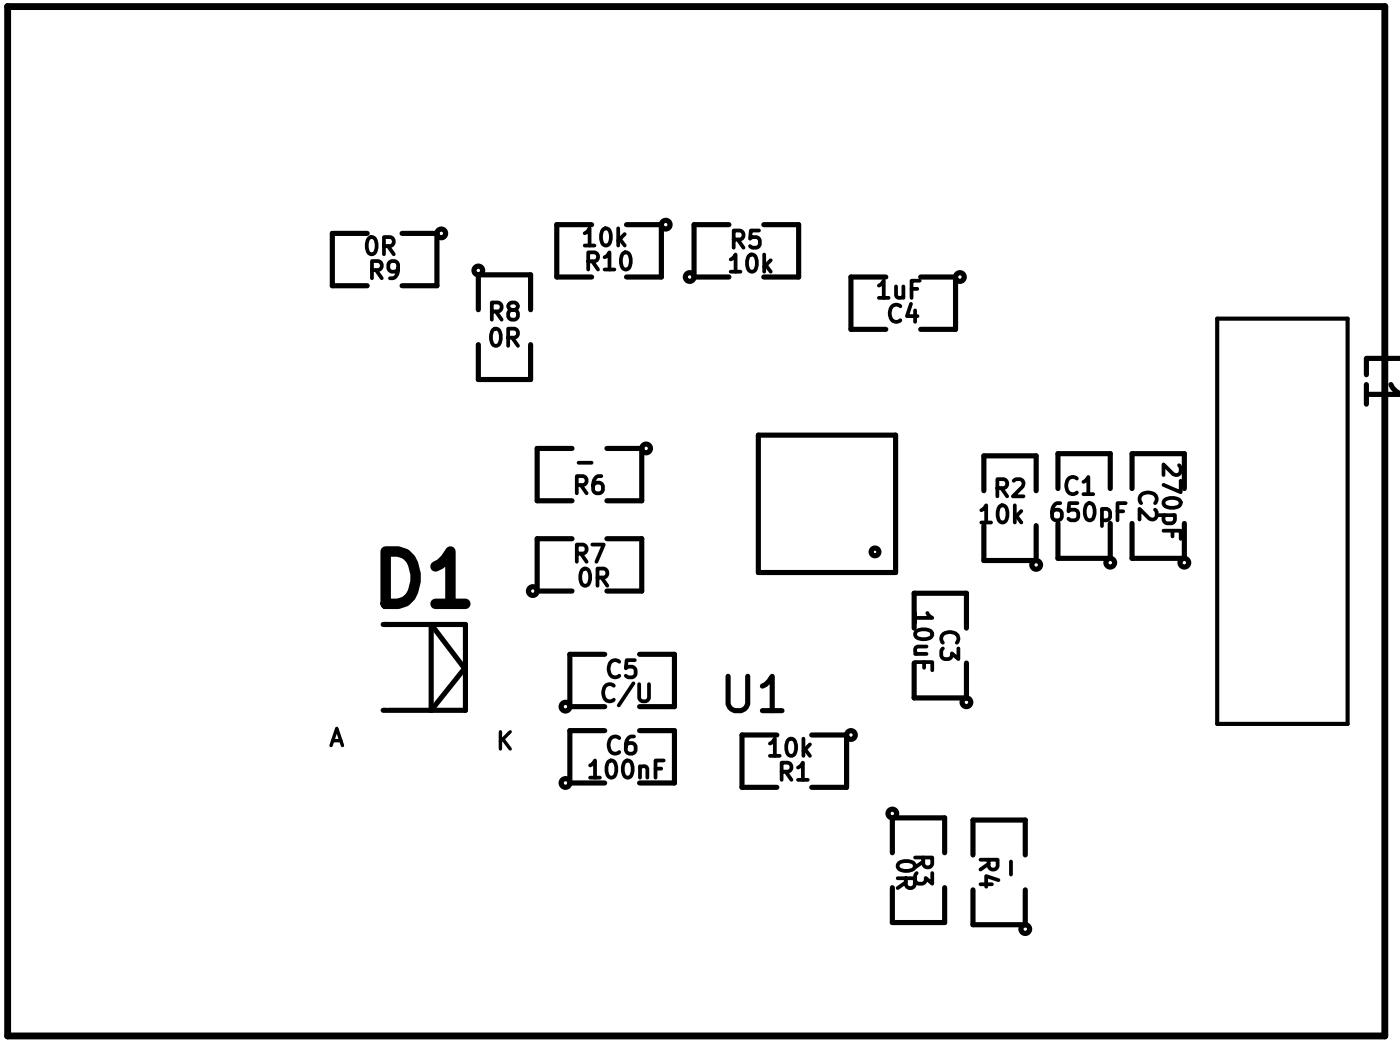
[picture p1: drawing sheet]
<svg xmlns="http://www.w3.org/2000/svg" width="41mm" height="30mm" viewBox="0 0 41 30" stroke-linecap="round" stroke-linejoin="round" font-family="sans-serif">
<defs><g id="words">
<text font-size="2.1" x="11" y="17.7">D1</text>
<g font-size="1.4">
<text x="39.8" y="10.3" transform="rotate(90 39.8 10.3)">L1</text>
<text x="21.1" y="20.7">U1</text>
</g>
<g font-size=".7">
<text x="10.6" y="7.4">0R</text>
<text x="10.8" y="8.1">R9</text>
<text x="14.3" y="9.3">R8</text>
<text x="14.3" y="10.1">0R</text>
<text x="17" y="7.2">10k</text>
<text x="17.1" y="7.9">R10</text>
<text x="21.3" y="7.9">10k</text>
<text x="21.3" y="7.2">R5</text>
<text x="25.6" y="8.7">1uF</text>
<text x="25.9" y="9.4">C4</text>
<text x="16.7" y="14.4">R6</text>
<text x="16.7" y="16.4">R7</text>
<text x="16.9" y="17.1">0R</text>
<text x="16.9" y="13.7">-</text>
<text x="26.6" y="17.9" transform="rotate(90 26.6 17.9)">10uF</text>
<text x="28.6" y="15.2">10k</text>
<text x="29" y="14.5">R2</text>
<text x="30.7" y="15.2">650pF</text>
<text x="31" y="14.4">C1</text>
<text x="33.2" y="14.3" transform="rotate(90 33.2 14.3)">C2</text>
<text x="33.9" y="13.6" transform="rotate(90 33.9 13.6)">270pF</text>
<text x="9.6" y="21.7">A</text>
<text x="14.5" y="21.8">K</text>
<text x="17.2" y="22.7">100nF</text>
<text x="17.7" y="20.4">C/U</text>
<text x="17.7" y="19.7">C5</text>
<text x="17.7" y="22">C6</text>
<text x="22.4" y="22">10k</text>
<text x="22.7" y="22.7">R1</text>
<text x="27.4" y="18.4" transform="rotate(90 27.4 18.4)">C3</text>
<text x="26.1" y="25" transform="rotate(90 26.1 25)">0R</text>
<text x="26.6" y="24.9" transform="rotate(90 26.6 24.9)">R3</text>
<text x="28.5" y="25" transform="rotate(90 28.5 25)">R4</text>
<text x="29.2" y="25.2" transform="rotate(90 29.2 25.2)">-</text>
</g>
</g></defs>
<path d="M.2 .2h40.2v30h-40.2z" fill="none" stroke="#000" stroke-width=".2"/>
<g fill="none" stroke="#000" stroke-width=".15">
<path d="M.2 .2h40.2v30h-40.2zM10.7 6.8h-1v1.5h1M11.7 6.8h1v1.5h-1M13.5 19.4l-.9-1.2v2.5l1-1.3M13.6 18.2v2.5h-2.3M13.9 9v-1h1.6v1M13.9 10v1.1h1.6v-1.1M16.7 13.1h-1v1.5h1M16.7 15.7h-1v1.5h1M17.2 6.5h-1v1.6h1M17.6 19.1h-1v1.5h1M17.7 13.1h1v1.5h-1"/>
<path d="M17.7 15.7h1v1.5h-1M18.3 6.5h1v1.6h-1M18.6 19.1h1.1v1.5h-1.1M21.2 6.5h-1v1.6h1M22.1 12.7h4v4h-4zM22.3 6.5h1v1.6h-1M25.8 8.1h-1v1.5h1M26.6 18.3v-1h1.6v1M26.6 19.3v1h1.6v-1M26.8 8.1h1v1.5h-1M28.7 14.3v-1h1.5v1M28.7 15.3v1h1.5v-1"/>
<path d="M30.8 14.2v-1h1.6v1M30.8 15.2v1.1h1.6v-1.1M33 14.2v-1h1.5v1M33 15.2v1.1h1.5v-1.1M11.2 20.7h.1M17.6 21.3h-1v1.5h1M18.6 21.3h1.1v1.5h-1.1M22.6 21.4h-1v1.5h1M23.7 21.4h1v1.5h-1M26 24.8v-1h1.5v1M26 25.8v1.1h1.5v-1.1M28.4 24.9v-1h1.5v1"/>
<path d="M28.4 25.9v1h1.5v-1"/>
<circle cx="12.9" cy="6.8" r=".13"/>
<circle cx="13.9" cy="7.9" r=".13"/>
<circle cx="15.5" cy="17.2" r=".13"/>
<circle cx="18.8" cy="13.1" r=".13"/>
<circle cx="19.4" cy="6.5" r=".13"/>
<circle cx="20.1" cy="8.1" r=".13"/>
<circle cx="25.5" cy="16.1" r=".11"/>
<circle cx="28" cy="8.1" r=".13"/>
<circle cx="30.2" cy="16.4" r=".13"/>
<circle cx="32.4" cy="16.4" r=".13"/>
<circle cx="34.5" cy="16.4" r=".13"/>
<circle cx="16.5" cy="20.6" r=".13"/>
<circle cx="16.5" cy="22.8" r=".13"/>
<circle cx="24.8" cy="21.4" r=".13"/>
<circle cx="26" cy="23.7" r=".13"/>
<circle cx="28.2" cy="20.4" r=".13"/>
<circle cx="29.9" cy="27.1" r=".13"/>
</g>
<path d="M35.5 9.3h3.8v11.8h-3.8z" fill="none" stroke="#000" stroke-width=".12"/>
<use href="#words"/>
</svg>
